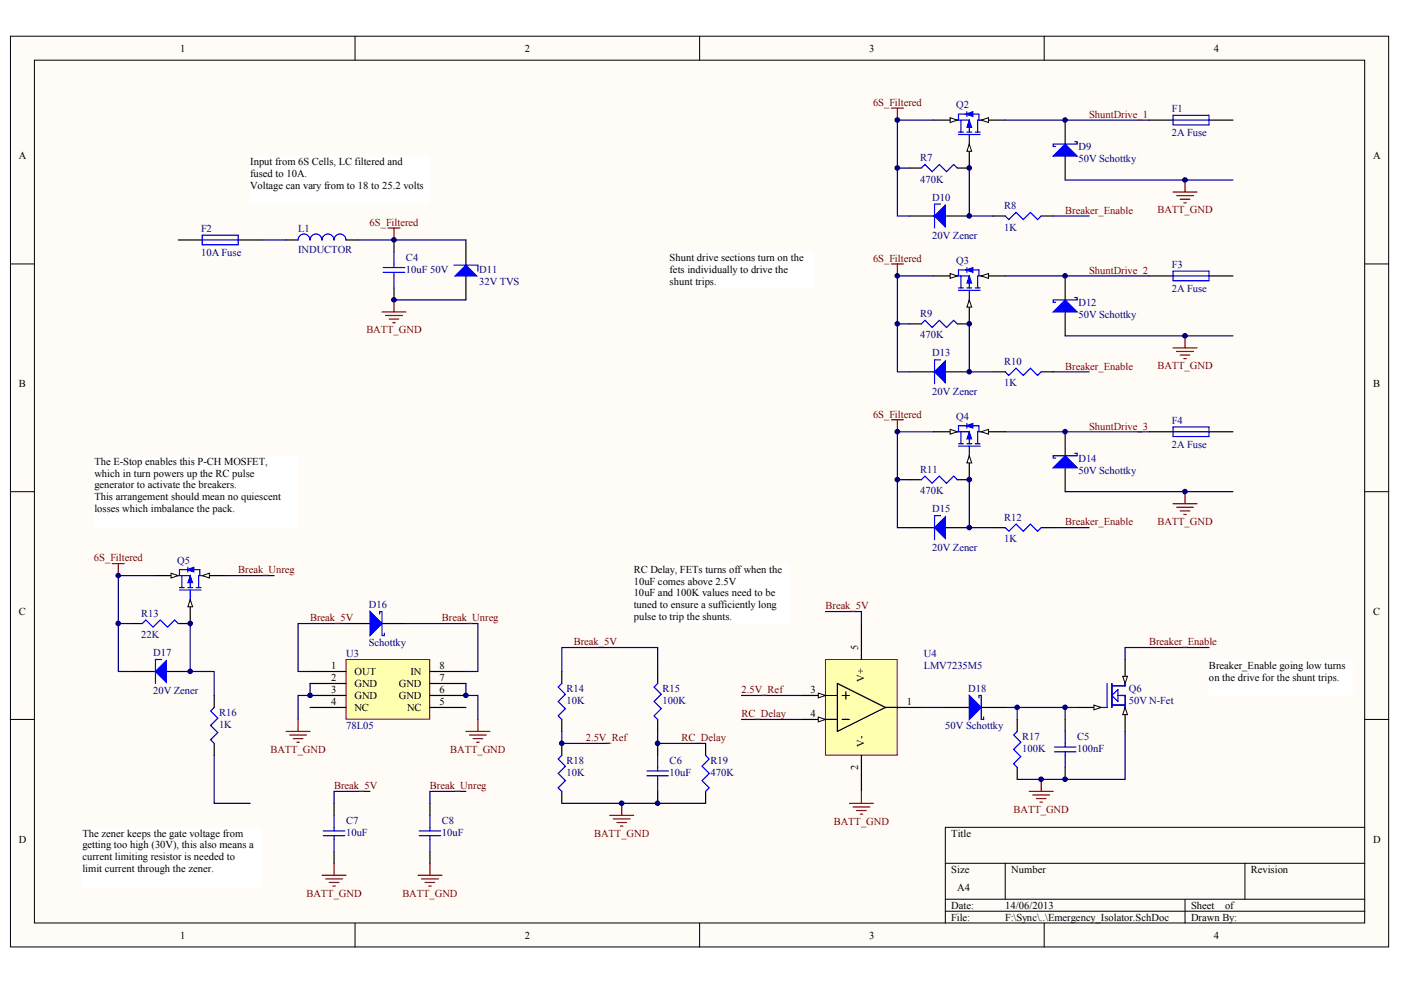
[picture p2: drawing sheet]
<svg xmlns="http://www.w3.org/2000/svg" width="289mm" height="203mm" viewBox="0 0 289 203" stroke-linecap="round" stroke-linejoin="round" font-family="sans-serif">
<defs><g id="words">
<g font-size="2.2">
<text x="37.2" y="10.7">1</text>
<text x="108.2" y="10.7">2</text>
<text x="179.3" y="10.7">3</text>
<text x="250.3" y="10.7">4</text>
<text x="3.9" y="32.9">A</text>
<text x="51.6" y="34.1">Input from 6S Cells, LC filtered and</text>
<text x="283.2" y="32.9">A</text>
<text x="51.6" y="36.5">fused to 10A.</text>
<text x="51.6" y="38.9">Voltage can vary from to 18 to 25.2 volts</text>
<text x="138.1" y="53.9">Shunt drive sections turn on the</text>
<text x="138.1" y="56.3">fets individually to drive the</text>
<text x="138.1" y="58.7">shunt trips.</text>
<text x="3.9" y="79.9">B</text>
<text x="283.2" y="79.9">B</text>
<text x="19.5" y="96">The E-Stop enables this P-CH MOSFET,</text>
<text x="19.5" y="98.4">which in turn powers up the RC pulse</text>
<text x="19.5" y="100.8">generator to activate the breakers.</text>
<text x="19.5" y="103.2">This arrangement should mean no quiescent</text>
<text x="19.5" y="105.6">losses which imbalance the pack.</text>
<text x="130.7" y="118.2">RC Delay, FETs turns offwhen the</text>
<text x="130.7" y="120.6">10uF comes above 2.5V</text>
<text x="130.7" y="123">10uF and 100K values need to be</text>
<text x="130.7" y="125.4">tuned to ensure a sufficiently long</text>
<text x="3.9" y="126.9">C</text>
<text x="130.7" y="127.8">pulse to trip the shunts.</text>
<text x="283.2" y="126.9">C</text>
<text x="177" y="134.1" transform="rotate(-90 177 134.1)">5</text>
<text x="249.3" y="138">Breaker_Enable going low turns</text>
<text x="68.3" y="138.1">1</text>
<text x="68.3" y="140.5">2</text>
<text x="68.3" y="143">3</text>
<text x="73.1" y="139.3">OUT</text>
<text x="73.1" y="141.8">GND</text>
<text x="82.2" y="141.8">GND</text>
<text x="84.7" y="139.3">IN</text>
<text x="90.6" y="143">6</text>
<text x="90.6" y="140.5">7</text>
<text x="90.6" y="138.1">8</text>
<text x="167.2" y="143">3</text>
<text x="178.2" y="140.7" transform="rotate(-90 178.2 140.7)">V+</text>
<text x="249.3" y="140.4">on the drive for the shunt trips.</text>
<text x="68.3" y="145.5">4</text>
<text x="73.1" y="144.2">GND</text>
<text x="73.1" y="146.7">NC</text>
<text x="82.2" y="144.2">GND</text>
<text x="83.9" y="146.7">NC</text>
<text x="90.6" y="145.5">5</text>
<text x="167.2" y="148">4</text>
<text x="187" y="145.5">1</text>
<text x="178.2" y="154.1" transform="rotate(-90 178.2 154.1)">V-</text>
<text x="177" y="158.9" transform="rotate(-90 177 158.9)">2</text>
<text x="3.9" y="173.8">D</text>
<text x="17" y="172.6">The zener keeps the gate voltage from</text>
<text x="196.2" y="172.6">Title</text>
<text x="283.2" y="173.8">D</text>
<text x="17" y="175">getting too high (30V), this also means a</text>
<text x="17" y="177.4">current limiting resistor is needed to</text>
<text x="17" y="179.8">limit current through the zener.</text>
<text x="196.2" y="180">Size</text>
<text x="197.4" y="183.7">A4</text>
<text x="208.5" y="180">Number</text>
<text x="258" y="180">Revision</text>
<text x="196.2" y="187.4">Date:</text>
<text x="196.2" y="189.9">File:</text>
<text x="207.3" y="187.4">14/06/2013</text>
<text x="207.3" y="189.9">F:\Sync\..\Emergency_Isolator.SchDoc</text>
<text x="245.6" y="187.4">Sheet</text>
<text x="245.6" y="189.9">Drawn By:</text>
<text x="252.6" y="187.4">of</text>
<text x="37.2" y="193.7">1</text>
<text x="108.2" y="193.7">2</text>
<text x="179.3" y="193.7">3</text>
<text x="250.3" y="193.7">4</text>
</g>
<g font-size="2.2" fill="#800000">
<text x="180" y="21.8">6S_Filtered</text>
<text x="224.6" y="24.3">ShuntDrive_1</text>
<text x="76.2" y="46.6">6S_Filtered</text>
<text x="219.7" y="44.1">Breaker_Enable</text>
<text x="238.7" y="44">BATT_GND</text>
<text x="180" y="54">6S_Filtered</text>
<text x="224.6" y="56.5">ShuntDrive_2</text>
<text x="75.6" y="68.8">BATT_GND</text>
<text x="219.7" y="76.2">Breaker_Enable</text>
<text x="238.7" y="76.2">BATT_GND</text>
<text x="180" y="86.1">6S_Filtered</text>
<text x="224.6" y="88.6">ShuntDrive_3</text>
<text x="219.7" y="108.4">Breaker_Enable</text>
<text x="238.7" y="108.3">BATT_GND</text>
<text x="19.4" y="115.8">6S_Filtered</text>
<text x="49.1" y="118.3">Break_Unreg</text>
<text x="170.2" y="125.7">Break_5V</text>
<text x="63.9" y="128.2">Break_5V</text>
<text x="91.1" y="128.2">Break_Unreg</text>
<text x="118.3" y="133.1">Break_5V</text>
<text x="237" y="133.1">Breaker_Enable</text>
<text x="152.9" y="143">2.5V_Ref</text>
<text x="152.9" y="148">RC_Delay</text>
<text x="55.8" y="155.3">BATT_GND</text>
<text x="92.9" y="155.3">BATT_GND</text>
<text x="120.8" y="152.9">2.5V_Ref</text>
<text x="140.6" y="152.9">RC_Delay</text>
<text x="68.9" y="162.8">Break_5V</text>
<text x="88.7" y="162.8">Break_Unreg</text>
<text x="209" y="167.7">BATT_GND</text>
<text x="122.5" y="172.6">BATT_GND</text>
<text x="172" y="170.1">BATT_GND</text>
<text x="63.2" y="185">BATT_GND</text>
<text x="83" y="185">BATT_GND</text>
</g>
<g font-size="2.2" fill="#000080">
<text x="197.2" y="22.3">Q2</text>
<text x="241.7" y="23.1">F1</text>
<text x="241.7" y="28">2A Fuse</text>
<text x="189.8" y="33.2">R7</text>
<text x="222.4" y="31">D9</text>
<text x="222.4" y="33.5">50V Schottky</text>
<text x="189.8" y="37.7">470K</text>
<text x="192.2" y="41.4">D10</text>
<text x="41.5" y="47.8">F2</text>
<text x="61.5" y="47.8">L1</text>
<text x="207.1" y="43.1">R8</text>
<text x="207.1" y="47.6">1K</text>
<text x="41.5" y="52.8">10A Fuse</text>
<text x="61.5" y="52.3">INDUCTOR</text>
<text x="83.7" y="53.7">C4</text>
<text x="192.2" y="49.3">20V Zener</text>
<text x="83.7" y="56.2">10uF 50V</text>
<text x="98.8" y="56.2">D11</text>
<text x="98.8" y="58.7">32V TVS</text>
<text x="197.2" y="54.5">Q3</text>
<text x="241.7" y="55.2">F3</text>
<text x="189.8" y="65.4">R9</text>
<text x="222.4" y="63.1">D12</text>
<text x="222.4" y="65.6">50V Schottky</text>
<text x="241.7" y="60.2">2A Fuse</text>
<text x="189.8" y="69.8">470K</text>
<text x="192.2" y="73.5">D13</text>
<text x="207.1" y="75.3">R10</text>
<text x="192.2" y="81.4">20V Zener</text>
<text x="207.1" y="79.7">1K</text>
<text x="197.2" y="86.6">Q4</text>
<text x="241.7" y="87.4">F4</text>
<text x="222.4" y="95.3">D14</text>
<text x="241.7" y="92.3">2A Fuse</text>
<text x="189.8" y="97.5">R11</text>
<text x="189.8" y="102">470K</text>
<text x="222.4" y="97.8">50V Schottky</text>
<text x="192.2" y="105.7">D15</text>
<text x="207.1" y="107.4">R12</text>
<text x="192.2" y="113.6">20V Zener</text>
<text x="207.1" y="111.9">1K</text>
<text x="36.5" y="116.3">Q5</text>
<text x="76.1" y="125.5">D16</text>
<text x="29.1" y="127.2">R13</text>
<text x="29.1" y="131.6">22K</text>
<text x="31.6" y="135.3">D17</text>
<text x="71.4" y="135.6">U3</text>
<text x="76.1" y="133.4">Schottky</text>
<text x="190.5" y="135.6">U4</text>
<text x="31.6" y="143.3">20V Zener</text>
<text x="116.8" y="142.8">R14</text>
<text x="136.6" y="142.8">R15</text>
<text x="190.5" y="138.1">LMV7235M5</text>
<text x="199.6" y="142.8">D18</text>
<text x="232.8" y="142.8">Q6</text>
<text x="45.2" y="147.7">R16</text>
<text x="116.8" y="145.2">10K</text>
<text x="136.6" y="145.2">100K</text>
<text x="232.8" y="145.2">50V N-Fet</text>
<text x="45.2" y="150.2">1K</text>
<text x="71.4" y="150.4">78L05</text>
<text x="195" y="150.4">50V Schottky</text>
<text x="210.8" y="152.7">R17</text>
<text x="210.8" y="155.1">100K</text>
<text x="222.1" y="152.7">C5</text>
<text x="222.1" y="155.1">100nF</text>
<text x="116.8" y="157.6">R18</text>
<text x="116.8" y="160.1">10K</text>
<text x="138.1" y="157.6">C6</text>
<text x="138.1" y="160.1">10uF</text>
<text x="146.5" y="157.6">R19</text>
<text x="146.5" y="160.1">470K</text>
<text x="71.4" y="170">C7</text>
<text x="71.4" y="172.4">10uF</text>
<text x="91.1" y="170">C8</text>
<text x="91.1" y="172.4">10uF</text>
</g>
</g></defs>
<g fill="#fffcf8" stroke="#000" stroke-width=".21">
<path d="M2.2 7.5h284.2v187.9h-284.2z"/>
<path d="M7.1 12.4h274.3v178h-274.3z"/>
</g>
<g fill="none" stroke="#000" stroke-width=".21">
<path d="M73.2 7.5v4.9M144.3 7.5v4.9M215.3 7.5v4.9M2.2 54.5h4.9M281.5 54.5h4.9M2.2 101.4h4.9M281.5 101.4h4.9M2.2 148.4h4.9M281.5 148.4h4.9M195 178.1h86.5M207.3 178.1v7.4M256.7 178.1v7.4"/>
<path d="M281.5 170.7h-86.5v19.8M73.2 190.5v4.9M144.3 190.5v4.9M195 185.5h86.5M195 188h86.5M215.3 190.5v4.9M244.4 185.5v5"/>
</g>
<path d="M222.1 145.9h5" fill="none" stroke="#000" stroke-width=".25"/>
<path d="M225.6 145.5l1.5 .4-1.5 .5z" fill="#fffcf8" stroke="#000" stroke-width=".21"/>
<path d="M232 136.1v4.9" fill="none" stroke="#000" stroke-width=".25"/>
<path d="M231.5 139.5h1l-.5 1.5z" fill="#fffcf8" stroke="#000" stroke-width=".21"/>
<path d="M232 145.9v5" fill="none" stroke="#000" stroke-width=".25"/>
<path d="M232 145.9l.5 1.5h-1z" fill="#fffcf8" stroke="#000" stroke-width=".21"/>
<path d="M221.6 29.2h.5v.5h-4.9v.5h.5M228.3 141v4.9h-1.2M229.3 141v4.9M229.3 145.5h2.7M230.5 143.5h1.5v2.4M230.5 142.2v2.5l-1.2-1.2zM232 141v.5h-2.7" fill="none" stroke="#00f" stroke-width=".25"/>
<path d="M219.7 24.8v4.9M219.7 32.2v4.9M39.2 123.7v4.9" fill="none" stroke="#000" stroke-width=".25"/>
<path d="M219.7 29.7l2.4 2.5h-4.9z" fill="#00f" stroke="#00f" stroke-width=".25"/>
<path d="M78.8 64.3h4.9M79.5 65.1h3.5M80.3 65.8h1.9M81 66.6h.5M81.3 61.9v2.4" fill="none" stroke="#800000" stroke-width=".25"/>
<path d="M39.2 123.7l.5 1.5h-1z" fill="#fffcf8" stroke="#000" stroke-width=".21"/>
<path d="M31.8 118.7h5" fill="none" stroke="#000" stroke-width=".25"/>
<path d="M35.3 118.2l1.5 .5-1.5 .5z" fill="#fffcf8" stroke="#000" stroke-width=".21"/>
<path d="M41.7 118.7h4.9" fill="none" stroke="#000" stroke-width=".25"/>
<path d="M41.7 118.7l1.5-.5v1z" fill="#fffcf8" stroke="#000" stroke-width=".21"/>
<g fill="none" stroke="#00f" stroke-width=".25">
<path d="M41.7 48.5h7.4v2h-7.4zM41.7 49.5h7.4M66.4 49.5a1.22 1.22 0 0 0-1.3-1.2 1.22 1.22 0 0 0-1.2 1.2 1.22 1.22 0 0 0-1.2-1.2 1.22 1.22 0 0 0-1.2 1.2M71.3 49.5a1.24 1.24 0 0 0-1.2-1.2 1.24 1.24 0 0 0-1.2 1.2 1.22 1.22 0 0 0-1.3-1.2 1.22 1.22 0 0 0-1.2 1.2M79 56.2h4.5M79 55.2h4.5M81.3 52v3.2M81.3 56.2v3.2M93.6 54.7h5v1.2M96.1 54.5v.2M36.8 118.7h2.4v2.5M37.5 118.7v2.5"/>
<path d="M38.7 117.5h-1.7v1.2M38.7 117v1M40 117.5h1.2v1.2M41.7 118.7h-.7v2.5M29.3 128.6l.8-.7 1.5 1.5 1.5-1.5 1.4 1.5 1.5-1.5 .8 .7M31.8 138.5h.3M33.3 136.1h-1.2v4.9M37 121.7h4.5M37 121.2h1M38.7 121.2h1M39.2 121.7v2M40.5 121.2h1"/>
<path d="M44.2 145.9l-.8 .8 1.5 1.5-1.5 1.5 1.5 1.4-1.5 1.5 .8 .8"/>
</g>
<g fill="#00f" stroke="#00f" stroke-width=".21">
<path d="M39.2 118.7l.5 1.5h-1z"/>
<path d="M38.5 117.5l1.5-.5v1z"/>
</g>
<g fill="none" stroke="#000" stroke-width=".25">
<path d="M36.8 49.5h4.9M49.1 49.5h5M59 49.5h2.5M71.4 49.5h2.4M81.3 49.5v2.5M81.3 59.4v2.5M96.1 49.5v5M96.1 56.9v5M26.9 128.6h2.4M26.9 138.5h4.9M34.3 138.5h4.9M36.8 128.6h2.4"/>
<path d="M44.2 143.5v2.4M44.2 153.4v2.4"/>
</g>
<path d="M54.1 49.5h4.9M73.8 49.5h22.3M81.3 61.9h14.8M31.8 118.7h-7.4v19.8h2.5M24.4 128.6h2.5M44.2 155.8v9.9h7.4" fill="none" stroke="#000080" stroke-width=".25"/>
<path d="M80 47h2.5M81.3 47v2.5M23.2 116.3h2.4M24.4 116.3v2.4" fill="none" stroke="#800000" stroke-width=".25"/>
<path d="M51.6 32.2h37v9.8h-37z" fill="#fff" stroke="#fff" stroke-width=".21"/>
<g fill="#00f" stroke="#00f" stroke-width=".25">
<path d="M34.3 136.3v4.5l-2.2-2.3z"/>
<path d="M96.1 54.7l2.2 2.2h-4.4z"/>
</g>
<path d="M71.4 136.1h17.2v12.3h-17.2z" fill="#ffffb0" stroke="#800000" stroke-width=".21"/>
<path d="M63.9 138.5h7.5M88.7 138.5h7.4M63.9 141h7.5M63.9 143.5h7.5M63.9 145.9h7.5M88.7 141h7.4M88.7 143.5h7.4M88.7 145.9h7.4" fill="none" stroke="#000" stroke-width=".25"/>
<path d="M170.2 136.1h14.8v19.7h-14.8z" fill="#ffffb0" stroke="#800000" stroke-width=".21"/>
<path d="M165.3 148.4h4.9M172.7 141l9.9 4.9-9.9 5zM173.7 148.4h1.5M173.7 143.5h1.5M174.4 142.7v1.5" fill="none" stroke="#000" stroke-width=".25"/>
<path d="M168.8 147.9l1.4 .5-1.4 .5z" fill="#fffcf8" stroke="#000" stroke-width=".21"/>
<path d="M165.3 143.5h4.9" fill="none" stroke="#000" stroke-width=".25"/>
<path d="M168.8 143l1.4 .5-1.4 .5z" fill="#fffcf8" stroke="#000" stroke-width=".21"/>
<g fill="none" stroke="#000" stroke-width=".25">
<path d="M199.9 29.7v5M71.4 128.6h4.9M78.8 128.6h4.9M115.9 138.5v2.5M177.6 128.6v7.5M115.9 148.4v2.5M115.9 153.4v2.4M170.2 143.5h2.5M170.2 148.4h2.5M177.6 155.8v7.5M182.6 145.9h7.4M209.8 148.4v2.5"/>
<path d="M209.8 158.3v2.5M115.9 163.3v2.4"/>
</g>
<path d="M46.6 118.7h9.9M39.2 128.6v9.9h5v5M71.4 128.6h-9.9v9.9h2.4M83.7 128.6h14.9v9.9h-2.5M63.9 141v2.5h-2.4v4.9M96.1 141v2.5h2.5v4.9M222.1 145.9h-2.4v2.5" fill="none" stroke="#000080" stroke-width=".25"/>
<path d="M76.3 126.2l2.5 2.4-2.5 2.5z" fill="#00f" stroke="#00f" stroke-width=".25"/>
<path d="M78.3 126.7v-.5h.5v4.9h.5v-.5M115.9 141l-.8 .7 1.5 1.5-1.5 1.5 1.5 1.5-1.5 1.5 .8 .7M115.9 155.8l-.8 .8 1.5 1.5-1.5 1.4 1.5 1.5-1.5 1.5 .8 .8M209.8 150.9l-.8 .7 1.5 1.5-1.5 1.5 1.5 1.5-1.5 1.5 .8 .7" fill="none" stroke="#00f" stroke-width=".25"/>
<g fill="none" stroke="#800000" stroke-width=".25">
<path d="M59 150.9h4.9M59.7 151.6h3.5M60.5 152.4h2M61.2 153.1h.5M61.5 148.4v2.5M96.1 150.9h4.9M96.8 151.6h3.5M97.6 152.4h1.9M98.3 153.1h.5M98.6 148.4v2.5M212.3 163.3h4.9M213 164h3.5"/>
<path d="M213.7 164.7h2M214.5 165.5h.5M214.7 160.8v2.5"/>
</g>
<path d="M199.9 29.7l.5 1.5h-1z" fill="#fffcf8" stroke="#000" stroke-width=".21"/>
<path d="M192.5 24.8h4.9" fill="none" stroke="#000" stroke-width=".25"/>
<path d="M195.9 24.3l1.5 .5-1.5 .5z" fill="#fffcf8" stroke="#000" stroke-width=".21"/>
<path d="M202.4 24.8h4.9" fill="none" stroke="#000" stroke-width=".25"/>
<path d="M202.4 24.8l1.4-.5v1z" fill="#fffcf8" stroke="#000" stroke-width=".21"/>
<g fill="none" stroke="#00f" stroke-width=".25">
<path d="M190 34.7l.7-.8 1.5 1.5 1.5-1.5 1.5 1.5 1.5-1.5 .7 .8M197.4 24.8h2.5v2.5M197.7 27.7h4.4M197.7 27.3h1M198.2 24.8v2.5M199.4 27.3h1M199.4 23.5h-1.7v1.3M199.4 23v1M199.9 27.7v2M200.6 23.5h1.3v1.3M201.1 27.3h1M202.4 24.8h-.8v2.5"/>
<path d="M241.9 24.8h7.4M241.9 23.8h7.4v2h-7.4zM192.5 44.6h.2M194 42.1h-1.3v4.9M207.3 44.6l.8 .7 1.4-1.5 1.5 1.5 1.5-1.5 1.5 1.5 .7-.7M221.6 61.4h.5v.5h-4.9v.5h.5M133.4 159.1h4.5M135.6 141l-.7 .7 1.5 1.5-1.5 1.5 1.5 1.5-1.5 1.5 .7 .7M135.6 155.8v3.3M145.5 155.8l.8 .8-1.5 1.5 1.5 1.4-1.5 1.5 1.5 1.5-.8 .8M217.4 155.1h4.5M217.4 154.1h4.5"/>
<path d="M219.7 150.9v3.2M219.7 155.1v3.2M66.7 172.4h4.4M66.7 171.4h4.4M68.9 168.2v3.2M68.9 172.4v3.2M86.4 172.4h4.5M86.4 171.4h4.5M88.7 168.2v3.2M88.7 172.4v3.2M133.4 160h4.5M135.6 160v3.3"/>
</g>
<g fill="#00f" stroke="#00f" stroke-width=".21">
<path d="M199.9 24.8l.5 1.5h-1z"/>
<path d="M199.2 23.5l1.4-.5v1z"/>
</g>
<g fill="none" stroke="#000" stroke-width=".25">
<path d="M187.5 34.7h2.5M197.4 34.7h2.5M237 24.8h4.9M249.3 24.8h5M187.5 44.6h5M195 44.6h4.9M204.8 44.6h2.5M214.7 44.6h2.5M219.7 56.9v5M199.9 61.9v4.9M219.7 64.3v5M135.6 138.5v2.5"/>
<path d="M135.6 148.4v2.5M135.6 153.4v2.4M145.5 153.4v2.4M219.7 148.4v2.5M219.7 158.3v2.5M68.9 165.7v2.5M68.9 175.6v2.5M88.7 165.7v2.5M88.7 175.6v2.5M135.6 163.3v2.4M145.5 163.3v2.4"/>
</g>
<g fill="#00f" stroke="#00f" stroke-width=".25">
<path d="M195 42.3v4.5l-2.3-2.2z"/>
<path d="M219.7 61.9l2.4 2.4h-4.9z"/>
</g>
<g fill="none" stroke="#000080" stroke-width=".25">
<path d="M185.1 34.7h2.4M192.5 24.8h-7.4v19.8h2.4M199.9 34.7v9.9h4.9M207.3 24.8h29.7M219.7 37.1h34.6M217.2 44.6h7.4M115.9 138.5v-4.9h19.7v4.9M170.2 126.2h7.4v2.4M249.3 133.6h-17.3v2.5M115.9 150.9v2.5h9.8M135.6 150.9v2.5h9.9M152.9 143.5h12.4"/>
<path d="M152.9 148.4h12.4M190 145.9h5M207.3 145.9h12.4M209.8 145.9v2.5M232 150.9v9.9h-22.2M76.3 163.3h-7.4v2.4M96.1 163.3h-7.4v2.4M115.9 165.7h29.6"/>
</g>
<g fill="none" stroke="#800000" stroke-width=".25">
<path d="M183.8 22.3h2.5M185.1 22.3v2.5M241.9 39.6h5M244.4 37.1v2.5M242.7 40.4h3.4M243.4 41.1h2M244.1 41.8h.5M68.9 178.1v2.5M88.7 178.1v2.5M125.7 168.2h5M126.5 168.9h3.4M127.2 169.7h2"/>
<path d="M128 170.4h.5M128.2 165.7v2.5M175.2 165.7h4.9M175.9 166.5h3.5M176.7 167.2h1.9M177.4 168h.5M177.6 163.3v2.4M66.4 180.6h5M67.2 181.3h3.4M67.9 182h2M68.6 182.8h.5M86.2 180.6h4.9"/>
<path d="M86.9 181.3h3.5M87.7 182h2M88.4 182.8h.5"/>
</g>
<g fill="#fff" stroke="#fff" stroke-width=".21">
<path d="M19.5 94h41.9v14.8h-41.9z"/>
<path d="M17 170.7h37v12.3h-37z"/>
</g>
<path d="M199.9 61.9l.5 1.5h-1z" fill="#fffcf8" stroke="#000" stroke-width=".21"/>
<path d="M192.5 56.9h4.9" fill="none" stroke="#000" stroke-width=".25"/>
<path d="M195.9 56.4l1.5 .5-1.5 .5z" fill="#fffcf8" stroke="#000" stroke-width=".21"/>
<path d="M202.4 56.9h4.9" fill="none" stroke="#000" stroke-width=".25"/>
<path d="M202.4 56.9l1.4-.5v1z" fill="#fffcf8" stroke="#000" stroke-width=".21"/>
<g fill="none" stroke="#00f" stroke-width=".25">
<path d="M197.4 56.9h2.5v2.5M197.7 59.9h4.4M197.7 59.4h1M198.2 56.9v2.5M199.4 59.4h1M199.4 55.7h-1.7v1.2M199.4 55.2v1M199.9 59.9v2M200.6 55.7h1.3v1.2M201.1 59.4h1M202.4 56.9h-.8v2.5M241.9 56.9h7.4"/>
<path d="M241.9 55.9h7.4v2h-7.4zM190 66.8l.7-.7 1.5 1.5 1.5-1.5 1.5 1.5 1.5-1.5 .7 .7M192.5 76.7h.2M194 74.2h-1.3v5M207.3 76.7l.8 .7 1.4-1.4 1.5 1.4 1.5-1.4 1.5 1.4 .7-.7M221.6 93.5h.5v.5h-4.9v.5h.5"/>
</g>
<g fill="#00f" stroke="#00f" stroke-width=".21">
<path d="M199.9 56.9l.5 1.5h-1z"/>
<path d="M199.2 55.7l1.4-.5v1z"/>
</g>
<path d="M237 56.9h4.9M249.3 56.9h5M187.5 66.8h2.5M187.5 76.7h5M195 76.7h4.9M197.4 66.8h2.5M204.8 76.7h2.5M214.7 76.7h2.5M199.9 94v5M219.7 89.1v4.9M219.7 96.5v4.9" fill="none" stroke="#000" stroke-width=".25"/>
<g fill="#00f" stroke="#00f" stroke-width=".25">
<path d="M195 74.5v4.4l-2.3-2.2z"/>
<path d="M219.7 94l2.4 2.5h-4.9z"/>
</g>
<path d="M192.5 56.9h-7.4v19.8h2.4M207.3 56.9h29.7M185.1 66.8h2.4M199.9 66.8v9.9h4.9M217.2 76.7h7.4M219.7 69.3h34.6" fill="none" stroke="#000080" stroke-width=".25"/>
<path d="M183.8 54.5h2.5M185.1 54.5v2.4M241.9 71.8h5M242.7 72.5h3.4M243.4 73.2h2M244.1 74h.5M244.4 69.3v2.5" fill="none" stroke="#800000" stroke-width=".25"/>
<path d="M199.9 94l.5 1.5h-1z" fill="#fffcf8" stroke="#000" stroke-width=".21"/>
<path d="M192.5 89.1h4.9" fill="none" stroke="#000" stroke-width=".25"/>
<path d="M195.9 88.6l1.5 .5-1.5 .5z" fill="#fffcf8" stroke="#000" stroke-width=".21"/>
<path d="M202.4 89.1h4.9" fill="none" stroke="#000" stroke-width=".25"/>
<path d="M202.4 89.1l1.4-.5v1z" fill="#fffcf8" stroke="#000" stroke-width=".21"/>
<g fill="none" stroke="#00f" stroke-width=".25">
<path d="M190 99l.7-.8 1.5 1.5 1.5-1.5 1.5 1.5 1.5-1.5 .7 .8M197.4 89.1h2.5v2.4M197.7 92h4.4M197.7 91.5h1M198.2 89.1v2.4M199.4 91.5h1M199.4 87.8h-1.7v1.3M199.4 87.3v1M199.9 92v2M200.6 87.8h1.3v1.3M201.1 91.5h1M202.4 89.1h-.8v2.4"/>
<path d="M241.9 89.1h7.4M241.9 88.1h7.4v2h-7.4zM192.5 108.9h.2M194 106.4h-1.3v4.9M207.3 108.9l.8 .7 1.4-1.5 1.5 1.5 1.5-1.5 1.5 1.5 .7-.7M201.9 144v-.5h.5v4.9h.5v-.5"/>
</g>
<g fill="#00f" stroke="#00f" stroke-width=".21">
<path d="M199.9 89.1l.5 1.5h-1z"/>
<path d="M199.2 87.8l1.4-.5v1z"/>
</g>
<path d="M187.5 99h2.5M197.4 99h2.5M237 89.1h4.9M249.3 89.1h5M187.5 108.9h5M195 108.9h4.9M204.8 108.9h2.5M214.7 108.9h2.5M195 145.9h4.9M202.4 145.9h4.9" fill="none" stroke="#000" stroke-width=".25"/>
<g fill="#00f" stroke="#00f" stroke-width=".25">
<path d="M195 106.6v4.5l-2.3-2.2z"/>
<path d="M199.9 143.5l2.5 2.4-2.5 2.5z"/>
</g>
<path d="M185.1 99h2.4M192.5 89.1h-7.4v19.8h2.4M199.9 99v9.9h4.9M207.3 89.1h29.7M217.2 108.9h7.4M219.7 101.4h34.6" fill="none" stroke="#000080" stroke-width=".25"/>
<path d="M183.8 86.6h2.5M185.1 86.6v2.5M241.9 103.9h5M242.7 104.6h3.4M243.4 105.4h2M244.1 106.1h.5M244.4 101.4v2.5" fill="none" stroke="#800000" stroke-width=".25"/>
<g fill="#fff" stroke="#fff" stroke-width=".21">
<path d="M130.7 116.3h32.1v12.3h-32.1z"/>
<path d="M249.3 136.1h29.7v7.3h-29.7z"/>
<path d="M138.1 52h29.6v7.3h-29.6z"/>
</g>
<g fill="#000080" stroke="#000080" stroke-width=".21">
<circle cx="24.4" cy="128.6" r=".47"/>
<circle cx="24.4" cy="118.7" r=".47"/>
<circle cx="39.2" cy="138.5" r=".48"/>
<circle cx="39.2" cy="128.6" r=".48"/>
<circle cx="63.9" cy="143.4" r=".48"/>
<circle cx="81.2" cy="61.8" r=".48"/>
<circle cx="81.2" cy="49.5" r=".48"/>
<circle cx="96.1" cy="143.4" r=".48"/>
<circle cx="115.8" cy="153.3" r=".48"/>
<circle cx="128.2" cy="165.7" r=".48"/>
<circle cx="135.6" cy="165.7" r=".47"/>
<circle cx="135.6" cy="153.3" r=".47"/>
<circle cx="185.1" cy="98.9" r=".48"/>
<circle cx="185.1" cy="89" r=".48"/>
<circle cx="185.1" cy="66.8" r=".48"/>
<circle cx="185.1" cy="56.9" r=".48"/>
<circle cx="185.1" cy="34.6" r=".48"/>
<circle cx="185.1" cy="24.8" r=".48"/>
<circle cx="199.9" cy="108.8" r=".48"/>
<circle cx="199.9" cy="98.9" r=".48"/>
<circle cx="199.9" cy="76.7" r=".48"/>
<circle cx="199.9" cy="66.8" r=".48"/>
<circle cx="199.9" cy="44.5" r=".48"/>
<circle cx="199.9" cy="34.6" r=".48"/>
<circle cx="209.8" cy="145.9" r=".47"/>
<circle cx="214.7" cy="160.8" r=".47"/>
<circle cx="219.6" cy="160.8" r=".47"/>
<circle cx="219.6" cy="145.9" r=".47"/>
<circle cx="219.6" cy="89" r=".47"/>
<circle cx="219.6" cy="56.9" r=".47"/>
<circle cx="219.6" cy="24.8" r=".47"/>
<circle cx="244.4" cy="101.4" r=".48"/>
<circle cx="244.4" cy="69.3" r=".48"/>
<circle cx="244.4" cy="37.1" r=".48"/>
</g>
<use href="#words"/>
</svg>
